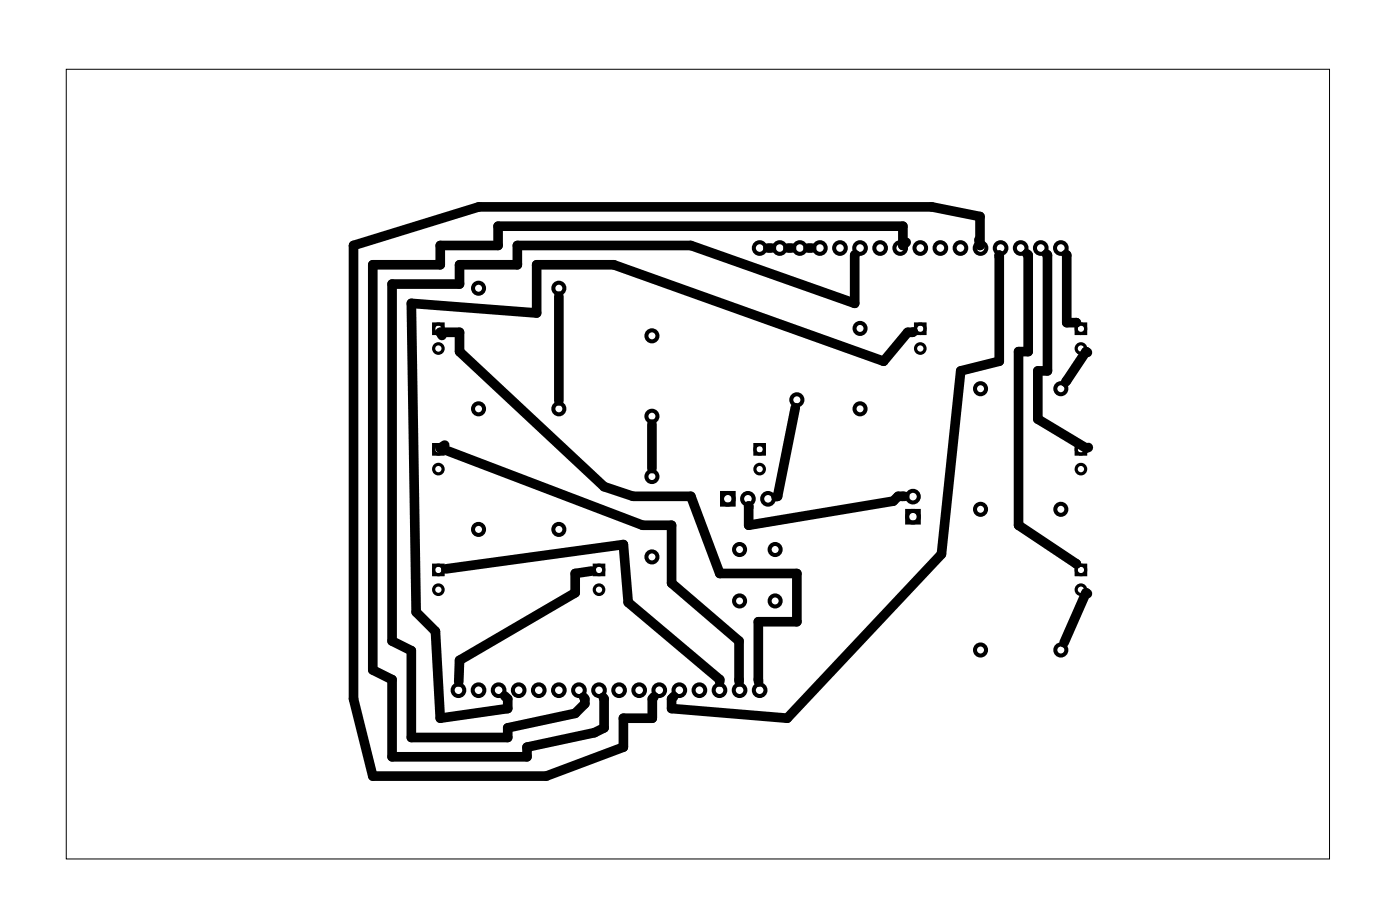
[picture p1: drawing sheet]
<svg xmlns="http://www.w3.org/2000/svg" width="177mm" height="117mm" viewBox="0 0 177 117" stroke-linecap="round" stroke-linejoin="round" font-family="sans-serif">
<path d="M8.4 8.8h159.8v99.8h-159.8z" fill="none" stroke="#000" stroke-width=".13"/>
<g fill="none" stroke="#000" stroke-width=".51">
<path d="M91.3 62.3h1.5v1.5h-1.5zM114.8 64.6h1.4v1.4h-1.4z"/>
<circle cx="60.5" cy="36.4" r=".7"/>
<circle cx="70.7" cy="36.4" r=".7"/>
<circle cx="96.1" cy="31.3" r=".74"/>
<circle cx="98.6" cy="31.3" r=".74"/>
<circle cx="101.2" cy="31.3" r=".74"/>
<circle cx="103.7" cy="31.3" r=".74"/>
<circle cx="106.3" cy="31.3" r=".74"/>
<circle cx="108.8" cy="31.3" r=".74"/>
<circle cx="111.3" cy="31.3" r=".74"/>
<circle cx="113.9" cy="31.3" r=".74"/>
<circle cx="116.4" cy="31.3" r=".74"/>
<circle cx="119" cy="31.3" r=".74"/>
<circle cx="121.5" cy="31.3" r=".74"/>
<circle cx="124" cy="31.3" r=".74"/>
<circle cx="126.6" cy="31.3" r=".74"/>
<circle cx="129.1" cy="31.3" r=".74"/>
<circle cx="131.7" cy="31.3" r=".74"/>
<circle cx="134.2" cy="31.3" r=".74"/>
<circle cx="60.5" cy="51.7" r=".7"/>
<circle cx="70.7" cy="51.7" r=".7"/>
<circle cx="82.5" cy="52.6" r=".7"/>
<circle cx="82.5" cy="42.4" r=".7"/>
<circle cx="100.8" cy="50.5" r=".7"/>
<circle cx="108.8" cy="51.7" r=".7"/>
<circle cx="108.8" cy="41.5" r=".7"/>
<circle cx="124" cy="49.1" r=".7"/>
<circle cx="134.2" cy="49.1" r=".7"/>
<circle cx="60.5" cy="66.9" r=".7"/>
<circle cx="70.7" cy="66.9" r=".7"/>
<circle cx="82.5" cy="70.4" r=".7"/>
<circle cx="82.5" cy="60.2" r=".7"/>
<circle cx="92.1" cy="63" r=".74"/>
<circle cx="93.6" cy="69.4" r=".7"/>
<circle cx="93.6" cy="75.9" r=".7"/>
<circle cx="94.6" cy="63" r=".74"/>
<circle cx="97.1" cy="63" r=".74"/>
<circle cx="98.1" cy="69.4" r=".7"/>
<circle cx="98.1" cy="75.9" r=".7"/>
<circle cx="115.5" cy="62.8" r=".74"/>
<circle cx="115.5" cy="65.3" r=".74"/>
<circle cx="124" cy="64.4" r=".7"/>
<circle cx="134.2" cy="64.4" r=".7"/>
<circle cx="58" cy="87.2" r=".74"/>
<circle cx="60.5" cy="87.2" r=".74"/>
<circle cx="63.1" cy="87.2" r=".74"/>
<circle cx="65.6" cy="87.2" r=".74"/>
<circle cx="68.2" cy="87.2" r=".74"/>
<circle cx="70.7" cy="87.2" r=".74"/>
<circle cx="73.2" cy="87.2" r=".74"/>
<circle cx="75.8" cy="87.2" r=".74"/>
<circle cx="78.3" cy="87.2" r=".74"/>
<circle cx="80.9" cy="87.2" r=".74"/>
<circle cx="83.4" cy="87.2" r=".74"/>
<circle cx="85.9" cy="87.2" r=".74"/>
<circle cx="88.5" cy="87.2" r=".74"/>
<circle cx="91" cy="87.2" r=".74"/>
<circle cx="93.6" cy="87.2" r=".74"/>
<circle cx="96.1" cy="87.2" r=".74"/>
<circle cx="124" cy="82.1" r=".7"/>
<circle cx="134.2" cy="82.1" r=".7"/>
</g>
<g fill="none" stroke="#000" stroke-width=".4">
<path d="M54.9 40.9h1.2v1.2h-1.2zM54.9 56.2h1.2v1.2h-1.2zM95.5 56.2h1.2v1.2h-1.2zM115.8 40.9h1.2v1.2h-1.2zM136.1 40.9h1.2v1.2h-1.2zM136.1 56.2h1.2v1.2h-1.2zM54.9 71.4h1.2v1.2h-1.2zM75.2 71.4h1.2v1.2h-1.2zM136.1 71.4h1.2v1.2h-1.2z"/>
<circle cx="55.5" cy="56.8" r=".6"/>
<circle cx="55.5" cy="41.5" r=".6"/>
<circle cx="55.5" cy="44" r=".6"/>
<circle cx="55.5" cy="59.3" r=".6"/>
<circle cx="96.1" cy="56.8" r=".6"/>
<circle cx="96.1" cy="59.3" r=".6"/>
<circle cx="116.4" cy="41.5" r=".6"/>
<circle cx="116.4" cy="44" r=".6"/>
<circle cx="136.7" cy="56.8" r=".6"/>
<circle cx="136.7" cy="41.5" r=".6"/>
<circle cx="136.7" cy="59.3" r=".6"/>
<circle cx="136.7" cy="44" r=".6"/>
<circle cx="55.5" cy="72" r=".6"/>
<circle cx="55.5" cy="74.5" r=".6"/>
<circle cx="75.8" cy="72" r=".6"/>
<circle cx="75.8" cy="74.5" r=".6"/>
<circle cx="136.7" cy="72" r=".6"/>
<circle cx="136.7" cy="74.5" r=".6"/>
</g>
<g fill="none" stroke="#000" stroke-width="1.2">
<path d="M70.7 37.4v13.3M97.1 31.3h.5M99.7 31.3h.4M102.2 31.3h.5M108.2 32.2l-.1 6.1-20.7-7.3h-22v2.5h-7.3v2.4h-8.5v45.1l2.4 1.2v11h12.2v-1.2l8.6-1.8 1.2-1.3v-.6l-.2-.2M114.6 30.6l-.4 .4v-2.4h-51.2v2.4h-7.3v2.5h-8.5v51.2l2.4 1.2v9.7h17.1v-1.2l8.5-1.8 1.2-.6v-3.7l-.1-.2M123.8 30.3l.2 .7v-3.6l-6.1-1.3h-57.3l-15.9 4.9v57.3l2.5 9.8h21.9l9.8-3.7v-3.6h3.6v-2.5l.2-.3M126.4 32.4v-.2v13.5l-4.9 1.2-2.4 23.1-19.5 20.8-14.6-1.3v-1.2l.2-.3M129.9 32.1l.2 .1v12.2h-1.3v22l7.4 4.9M132.4 32.1l.1 .1v14.7h-1.2v6.1l6.1 3.6h.3M134.9 32.1v.1v8.6h1.3M55.9 42.4l-.2-.4h2.4v2.4l18.3 17.1 3.7 1.2h7.3l3.6 9.8h9.8v6.1h-4.9l.1 7.6"/>
<path d="M56.3 56.2l-.6 .4 25.6 9.8h3.7v7.3l8.5 7.3v5.2M82.5 53.6v5.6M100.6 51.5l-2.2 11.2-.2 .1M115.5 41.9l-.7 .1-3 3.7-34.2-12.2h-9.7v6.1l-15.9-1.3 .6 39.1 2.5 2.4 .6 11 8.5-1.3v-1.2l-.4-.4M137.6 44.5l-.2-.1-2.6 3.9M56.4 71.9l22.5-3.1 .6 7.3 11.5 9.8v.3M74.8 72.2l-2 .3v2.4l-14.7 8.5-.1 2.8M114.4 62.7h-.8l-.6 .6-18.3 3.1v-2.5v.2M137.6 75l-.2-.1-2.8 6.3"/>
</g>
</svg>
